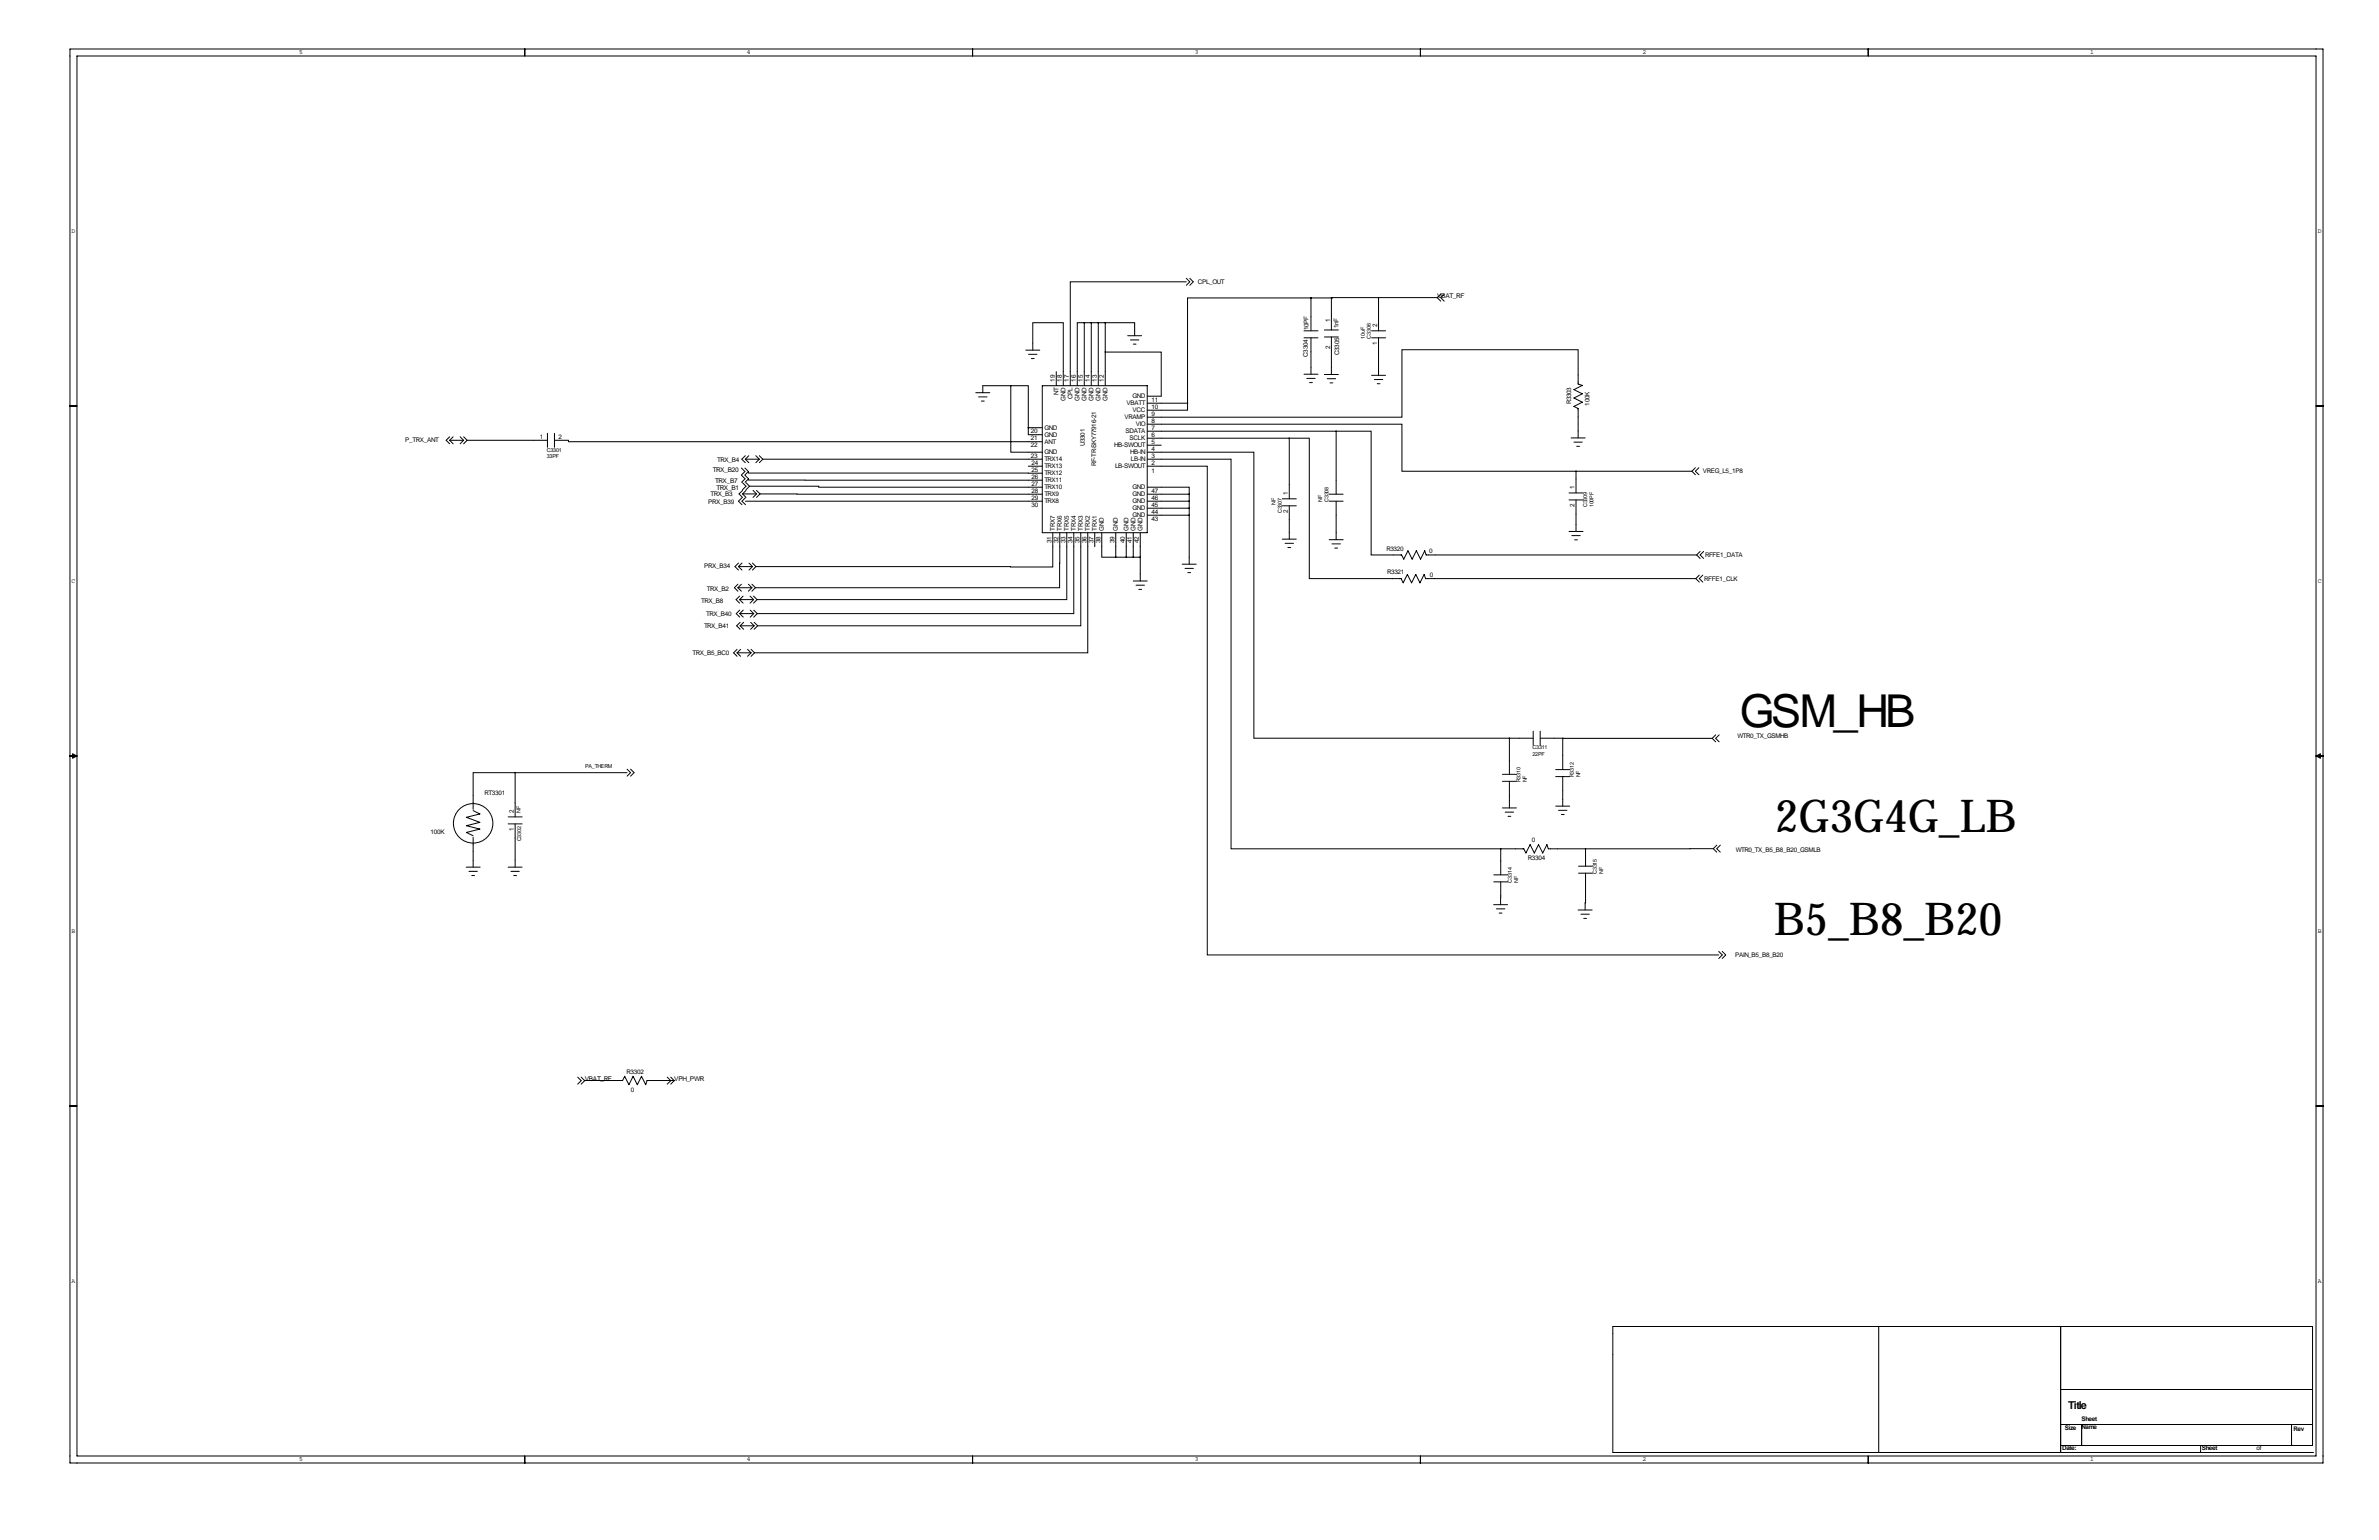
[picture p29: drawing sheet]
<svg xmlns="http://www.w3.org/2000/svg" width="864mm" height="559mm" viewBox="0 0 864 559" stroke-linecap="round" stroke-linejoin="round" font-family="sans-serif">
<defs><g id="words">
<g font-size="16.5">
<text x="631.5" y="264">GSM_HB</text>
<text x="644.4" y="301.9">2G3G4G_LB</text>
<text x="643.9" y="339.3">B5_B8_B20</text>
</g>
<text font-size="4" x="750.8" y="511.3">Title</text>
<g font-size="2.4">
<text x="521.7" y="108">VBAT_RF</text>
<text x="258.7" y="171.3">TRX_B20</text>
<text x="259.6" y="175.3">TRX_B7</text>
<text x="260.1" y="177.8">TRX_B1</text>
<text x="212.2" y="392.1">VBAT_RF</text>
<text x="244.8" y="392.1">VPH_PWR</text>
</g>
<g font-size="2.3">
<text x="108.6" y="19.7">5</text>
<text x="271.1" y="19.7">4</text>
<text x="433.7" y="19.7">3</text>
<text x="596.2" y="19.7">2</text>
<text x="758.8" y="19.7">1</text>
<text x="26" y="84.5">D</text>
<text x="841.4" y="84.5">D</text>
<text x="434.8" y="103.1">CPL_OUT</text>
<text x="475" y="119.8" transform="rotate(-90 475 119.8)">10PF</text>
<text x="482.8" y="116.7" transform="rotate(-90 482.8 116.7)">1</text>
<text x="485.9" y="119" transform="rotate(-90 485.9 119)">1nF</text>
<text x="499.9" y="118.5" transform="rotate(-90 499.9 118.5)">2</text>
<text x="499.9" y="125.3" transform="rotate(-90 499.9 125.3)">1</text>
<text x="474.8" y="129.6" transform="rotate(-90 474.8 129.6)">C3304</text>
<text x="482.8" y="126.5" transform="rotate(-90 482.8 126.5)">2</text>
<text x="486.2" y="128.9" transform="rotate(-90 486.2 128.9)">C3305</text>
<text x="382.9" y="138.4" transform="rotate(-90 382.9 138.4)">19</text>
<text x="384.2" y="143.4" transform="rotate(-90 384.2 143.4)">NT</text>
<text x="385.5" y="138.4" transform="rotate(-90 385.5 138.4)">18</text>
<text x="388" y="138.4" transform="rotate(-90 388 138.4)">17</text>
<text x="390.6" y="138.4" transform="rotate(-90 390.6 138.4)">16</text>
<text x="393.1" y="138.4" transform="rotate(-90 393.1 138.4)">15</text>
<text x="395.6" y="138.4" transform="rotate(-90 395.6 138.4)">14</text>
<text x="398.2" y="138.4" transform="rotate(-90 398.2 138.4)">13</text>
<text x="400.7" y="138.4" transform="rotate(-90 400.7 138.4)">12</text>
<text x="386.7" y="145.3" transform="rotate(-90 386.7 145.3)">GND</text>
<text x="389.3" y="144.9" transform="rotate(-90 389.3 144.9)">CPL</text>
<text x="391.8" y="145.3" transform="rotate(-90 391.8 145.3)">GND</text>
<text x="394.4" y="145.3" transform="rotate(-90 394.4 145.3)">GND</text>
<text x="396.9" y="145.3" transform="rotate(-90 396.9 145.3)">GND</text>
<text x="399.4" y="145.3" transform="rotate(-90 399.4 145.3)">GND</text>
<text x="402" y="145.3" transform="rotate(-90 402 145.3)">GND</text>
<text x="409" y="147.1">VBATT</text>
<text x="411.1" y="149.6">VCC</text>
<text x="411.1" y="144.5">GND</text>
<text x="418" y="148.3">10</text>
<text x="418" y="145.8">11</text>
<text x="570.3" y="146.8" transform="rotate(-90 570.3 146.8)">R3303</text>
<text x="576.9" y="147.2" transform="rotate(-90 576.9 147.2)">100K</text>
<text x="379.1" y="156">GND</text>
<text x="408.2" y="152.2">VRAMP</text>
<text x="412.3" y="154.7">VIO</text>
<text x="418" y="156">7</text>
<text x="418" y="153.4">8</text>
<text x="418" y="150.9">9</text>
<text x="147.1" y="160.4">P_TRX_ANT</text>
<text x="196" y="159.3">1</text>
<text x="202.8" y="159.3">2</text>
<text x="374.2" y="157">20</text>
<text x="374.2" y="159.8">21</text>
<text x="379.1" y="158.5">GND</text>
<text x="379.1" y="161">ANT</text>
<text x="393.9" y="161.8" transform="rotate(-90 393.9 161.8)">U3301</text>
<text x="408.6" y="157.2">SDATA</text>
<text x="410" y="159.8">SCLK</text>
<text x="418" y="161">5</text>
<text x="418" y="158.5">6</text>
<text x="260.3" y="167.6">TRX_B4</text>
<text x="374.2" y="162.3">22</text>
<text x="374.2" y="166.1">23</text>
<text x="379.1" y="164.9">GND</text>
<text x="379.1" y="167.4">TRX14</text>
<text x="404.5" y="162.3">HB-SWOUT</text>
<text x="410.3" y="164.9">HB-IN</text>
<text x="410.6" y="167.4">LB-IN</text>
<text x="418" y="166.1">3</text>
<text x="418" y="163.6">4</text>
<text x="374.5" y="168.7">24</text>
<text x="374.5" y="171.2">25</text>
<text x="374.5" y="173.7">26</text>
<text x="379.1" y="169.9">TRX13</text>
<text x="379.1" y="172.5">TRX12</text>
<text x="397.9" y="169.1" transform="rotate(-90 397.9 169.1)">RF-TR-SKY77916-21</text>
<text x="404.8" y="169.9">LB-SWOUT</text>
<text x="418" y="171.4">1</text>
<text x="418" y="168.7">2</text>
<text x="618.1" y="171.7">VREG_L5_1P8</text>
<text x="258" y="179.9">TRX_B3</text>
<text x="374.5" y="176.3">27</text>
<text x="374.5" y="178.8">28</text>
<text x="379.1" y="175">TRX11</text>
<text x="379.1" y="177.6">TRX10</text>
<text x="411.1" y="177.6">GND</text>
<text x="418" y="178.8">47</text>
<text x="467.5" y="179.5" transform="rotate(-90 467.5 179.5)">1</text>
<text x="571.6" y="177.3" transform="rotate(-90 571.6 177.3)">1</text>
<text x="257.1" y="182.8">PRX_B39</text>
<text x="374.5" y="181.4">29</text>
<text x="374.5" y="183.9">30</text>
<text x="379.1" y="180.1">TRX9</text>
<text x="379.1" y="182.6">TRX8</text>
<text x="411.1" y="185.2">GND</text>
<text x="411.1" y="182.6">GND</text>
<text x="411.1" y="180.1">GND</text>
<text x="418" y="183.9">45</text>
<text x="418" y="181.4">46</text>
<text x="571.6" y="184.1" transform="rotate(-90 571.6 184.1)">2</text>
<text x="411.1" y="187.7">GND</text>
<text x="418" y="189">43</text>
<text x="418" y="186.4">44</text>
<text x="467.5" y="186.3" transform="rotate(-90 467.5 186.3)">2</text>
<text x="381.7" y="197.2" transform="rotate(-90 381.7 197.2)">31</text>
<text x="382.9" y="192.5" transform="rotate(-90 382.9 192.5)">TRX7</text>
<text x="384.2" y="197.2" transform="rotate(-90 384.2 197.2)">32</text>
<text x="385.5" y="192.5" transform="rotate(-90 385.5 192.5)">TRX6</text>
<text x="386.7" y="197.2" transform="rotate(-90 386.7 197.2)">33</text>
<text x="388" y="192.5" transform="rotate(-90 388 192.5)">TRX5</text>
<text x="389.3" y="197.2" transform="rotate(-90 389.3 197.2)">34</text>
<text x="390.6" y="192.5" transform="rotate(-90 390.6 192.5)">TRX4</text>
<text x="391.8" y="197.2" transform="rotate(-90 391.8 197.2)">35</text>
<text x="393.1" y="192.5" transform="rotate(-90 393.1 192.5)">TRX3</text>
<text x="394.4" y="197.2" transform="rotate(-90 394.4 197.2)">36</text>
<text x="395.6" y="192.5" transform="rotate(-90 395.6 192.5)">TRX2</text>
<text x="396.9" y="197.2" transform="rotate(-90 396.9 197.2)">37</text>
<text x="398.2" y="192.5" transform="rotate(-90 398.2 192.5)">TRX1</text>
<text x="399.4" y="197.2" transform="rotate(-90 399.4 197.2)">38</text>
<text x="400.7" y="192.5" transform="rotate(-90 400.7 192.5)">GND</text>
<text x="404.5" y="197.2" transform="rotate(-90 404.5 197.2)">39</text>
<text x="405.8" y="192.5" transform="rotate(-90 405.8 192.5)">GND</text>
<text x="408.3" y="197.2" transform="rotate(-90 408.3 197.2)">40</text>
<text x="409.6" y="192.5" transform="rotate(-90 409.6 192.5)">GND</text>
<text x="410.9" y="197.2" transform="rotate(-90 410.9 197.2)">41</text>
<text x="412.1" y="192.5" transform="rotate(-90 412.1 192.5)">GND</text>
<text x="413.4" y="197.2" transform="rotate(-90 413.4 197.2)">42</text>
<text x="414.7" y="192.5" transform="rotate(-90 414.7 192.5)">GND</text>
<text x="503.3" y="200">R3320</text>
<text x="518.8" y="200.8">0</text>
<text x="618.9" y="202.2">RFFE1_DATA</text>
<text x="255.7" y="206">PRX_B34</text>
<text x="503.5" y="208.4">R3321</text>
<text x="519" y="209.4">0</text>
<text x="26" y="211.5">C</text>
<text x="256.6" y="214.6">TRX_B2</text>
<text x="618.7" y="210.9">RFFE1_CLK</text>
<text x="841.4" y="211.5">C</text>
<text x="254.6" y="218.9">TRX_B8</text>
<text x="255.6" y="228">TRX_B41</text>
<text x="256.4" y="223.6">TRX_B40</text>
<text x="251.4" y="237.6">TRX_B5_BC0</text>
<text x="630.7" y="267.9">WTR0_TX_GSMHB</text>
<text x="175.9" y="288.3">RT3301</text>
<text x="186.5" y="294.9" transform="rotate(-90 186.5 294.9)">2</text>
<text x="156.3" y="302.5">100K</text>
<text x="186.5" y="301.7" transform="rotate(-90 186.5 301.7)">1</text>
<text x="556.1" y="305.5">0</text>
<text x="630.1" y="309.1">WTR0_TX_B5_B8_B20_GSMLB</text>
<text x="554.6" y="312.1">R3304</text>
<text x="26" y="338.5">B</text>
<text x="841.4" y="338.5">B</text>
<text x="629.9" y="347.4">PAIN_B5_B8_B20</text>
<text x="227.5" y="389.5">R3302</text>
<text x="229" y="396.1">0</text>
<text x="26" y="465.5">A</text>
<text x="841.4" y="465.5">A</text>
<text x="755.6" y="515.8">Sheet</text>
<text x="749.6" y="518.9">Size</text>
<text x="755.6" y="518.7">Name</text>
<text x="832.6" y="519.2">Rev</text>
<text x="748.5" y="526.3">Date:</text>
<text x="799.3" y="526.3">Sheet</text>
<text x="819.1" y="526.3">of</text>
<text x="108.6" y="530.2">5</text>
<text x="271.1" y="530.2">4</text>
<text x="433.7" y="530.2">3</text>
<text x="596.2" y="530.2">2</text>
<text x="758.8" y="530.2">1</text>
</g>
<g font-size="2">
<text x="495.4" y="122.8" transform="rotate(-90 495.4 122.8)">10uF</text>
<text x="497.7" y="122.8" transform="rotate(-90 497.7 122.8)">C3306</text>
<text x="198.5" y="163.8">C3301</text>
<text x="198.5" y="166.1">33PF</text>
<text x="463" y="183.1" transform="rotate(-90 463 183.1)">NF</text>
<text x="480" y="182.1" transform="rotate(-90 480 182.1)">NF</text>
<text x="482.3" y="182.1" transform="rotate(-90 482.3 182.1)">C3308</text>
<text x="576.2" y="184" transform="rotate(-90 576.2 184)">C3309</text>
<text x="578.5" y="184" transform="rotate(-90 578.5 184)">100PF</text>
<text x="465.3" y="186.2" transform="rotate(-90 465.3 186.2)">C3307</text>
<text x="556.3" y="271.9">C3311</text>
<text x="556.3" y="274.2">22PF</text>
<text x="212.4" y="278.6">PA_THERM</text>
<text x="552" y="283.8" transform="rotate(-90 552 283.8)">R3310</text>
<text x="554.3" y="283.8" transform="rotate(-90 554.3 283.8)">NF</text>
<text x="571.3" y="282" transform="rotate(-90 571.3 282)">R3312</text>
<text x="573.6" y="282" transform="rotate(-90 573.6 282)">NF</text>
<text x="189" y="294.9" transform="rotate(-90 189 294.9)">NF</text>
<text x="189.2" y="305.3" transform="rotate(-90 189.2 305.3)">C3302</text>
<text x="579.6" y="317.1" transform="rotate(-90 579.6 317.1)">C3315</text>
<text x="581.9" y="317.1" transform="rotate(-90 581.9 317.1)">NF</text>
<text x="548.8" y="320.2" transform="rotate(-90 548.8 320.2)">C3314</text>
<text x="551.1" y="320.2" transform="rotate(-90 551.1 320.2)">NF</text>
</g>
</g></defs>
<g fill="none" stroke="#000" stroke-width=".36">
<path d="M25.4 17.8h817.9v513.1h-817.9zM190.5 17.8v2.5M353.1 17.8v2.5M515.6 17.8v2.5M678.2 17.8v2.5M27.9 20.3h812.8v508h-812.8zM393.6 117.1h-2.5v22.9M393.6 117.1v22.9M393.6 117.1h7.6M396.1 117.1v22.9M398.7 117.1v22.9M401.2 117.1h10.7v4.7"/>
<path d="M401.2 117.1v22.9M430.6 102.3h-42.1v37.7M430.6 101l1.3 1.3-1.3 1.2M431.9 101l1.3 1.3-1.3 1.2M475.9 108.1h-44.8v38.2M475.9 108.1v11.9M480.8 119.7h5.1M483.6 108h-.3v11.7M483.6 108l-7.7 .1M483.6 108h38.1M500.4 108v12M521.7 108l1.3 1.3"/>
<path d="M523 106.7l-1.3 1.3M524.3 106.7l-1.3 1.3 1.3 1.3M366.9 140h6.4v15.2M366.9 140v24.1h11.5M366.9 140h-10.1v2.5M372.4 127.1h5M373.4 128.6h3M374.4 130.1h1M374.9 127.1v-10h11.1v22.9M378.4 140h38.1v53.3h-38.1zM383.4 134.9v5.1M401.2 127.8h20.3v16h-5"/>
<path d="M409.3 121.8h5.1M410.4 123.3h3M411.4 124.9h1M473.4 122.6h5M473.4 120h5M473.4 135.8h5M474.4 137.3h3M475.4 138.8h1M475.9 122.6v13.2M480.8 122.3h5.1M480.8 135.9h5.1M481.8 137.4h3"/>
<path d="M482.8 138.9h1M483.3 122.3v13.6M497.9 122.6h5.1M497.9 120h5.1M497.9 136.2h5.1M498.9 137.7h3.1M499.9 139.2h1M500.4 122.6v13.6M25.4 147.3h2.5M163.2 159.8h5.1M163.2 158.5l-1.2 1.3 1.2 1.2M163.2 159.8l1.3 1.2"/>
<path d="M164.5 158.5l-1.3 1.3M167 158.5l1.3 1.3M168.3 158.5l1.3 1.3M168.3 159.8l-1.3 1.2M169.6 159.8h29.1M169.6 159.8l-1.3 1.2M198.7 157.2v5.1M201.3 159.8h5v.5h172.1M201.3 157.2v5.1M354.2 142.5h5.1M355.2 144h3.1M356.3 145.5h1"/>
<path d="M373.3 155.2h.1M373.3 155.2h5.1M373.3 155.2v2.5h5.1M416.5 153.9h92.4v17.1h63.2M416.5 151.4h92.4v-24.5h64v12.4l1.5 .6-3.1 1.5 3.1 1.5-3.1 1.5 3.1 1.5-3.1 1.6 1.6 .7v10.7M416.5 159h51.5M416.5 156.5h68.5M416.5 146.3h14.6M431.1 146.3v2.5h-14.6M468 159h7.3v51h33.3l.8 1.5 1.5-3.1 1.5 3.1 1.5-3.1 1.6 3.1 1.5-3.1 .5 1.6h98.1M468 159v22M485 156.5h12.7v44.9h11.1l.8 1.5 1.5-3.1 1.5 3.1 1.5-3.1 1.6 3.1 1.5-3.1 .5 1.6h98.2"/>
<path d="M485 156.5v22.8M570.3 158.9h5.1M840.7 147.3h2.6M269.1 169.8l1.3 1.3-1.3 1.3M269.2 172.5l1.3 1.2-1.3 1.3M269.5 178l-1.2 1.2 1.2 1.3M269.5 179.2l1.3 1.3M269.5 179.2h5.1M269.5 175.2l1.3 1.2-1.3 1.3M270.4 169.8l1.3 1.3M270.5 172.5l1.2 1.2M270.6 166.6h5"/>
<path d="M270.6 165.4l-1.3 1.2 1.3 1.3M270.6 166.6l1.2 1.3M270.8 178l-1.3 1.2M270.8 175.2l1.3 1.2M271.7 171.1v.6h106.7M271.7 171.1l-1.3 1.3M271.7 173.7v.5h106.7M271.7 173.7l-1.2 1.3M271.8 165.4l-1.2 1.2M272.1 176.4h25.1v.4h81.2M272.1 176.4l-1.3 1.3M273.4 178l1.2 1.2"/>
<path d="M274.4 165.4l1.2 1.2M274.6 178l1.3 1.2M274.6 179.2l-1.2 1.3M275.6 165.4l1.3 1.2M275.6 166.6l-1.2 1.3M275.9 179.2l102.5 .1M275.9 179.2l-1.3 1.3M276.9 166.6h101.5M276.9 166.6l-1.3 1.3M373.3 169.2h5.1M416.5 166.6h30.4v141.4h97.9M416.5 176.8h15.2v2.5"/>
<path d="M416.5 164.1h38.7v103.8h92.7M416.5 169.2h21.8v177.3h185.6M416.5 179.3h15.2M416.5 161.5h5M431.7 179.3v25.4M482.5 179.3h5.1M569.6 178.9h5M571.3 160.4h3.1M572.1 171v7.9M572.1 171h42.1M572.4 162h1M614.2 171l1.2 1.3"/>
<path d="M615.4 169.7l-1.2 1.3M616.7 169.7l-1.3 1.3 1.3 1.3M269.3 180.6l-1.2 1.3 1.2 1.2M270.6 181.9h107.8M270.6 180.6l-1.3 1.3 1.3 1.2M382.2 193.3v12.4l-107.8-.1M384.7 193.3v20h-110.5M387.2 193.3v24.3h-112.4M389.8 193.3v29.4h-114.9M392.3 193.3v33.8h-117.3M394.9 193.3v43.6h-121M397.4 193.3v5.1"/>
<path d="M399.9 193.3v8.9h5.1M405 193.3v8.9M408.8 193.3v8.9M411.4 193.3v8.9M413.9 193.3v17.5M416.5 181.9h15.2M416.5 186.9h15.2M416.5 184.4h15.2M465.5 181h5.1M465.5 183.5h5.1M465.5 195.6h5.1M466.5 197.2h3"/>
<path d="M467.5 198.7h1M468 183.5v12.1M482.5 181.9h5.1M482.5 195.8h5.1M483.5 197.4h3.1M484.5 198.9h1M485 181.9v13.9M569.6 181.4h5M569.6 192.8h5M570.6 194.4h3M571.6 195.9h1M572.1 181.4v11.4"/>
<path d="M267.9 212l-1.3 1.3 1.3 1.2M267.9 213.3l1.2 1.2M267.9 213.3h5M268.1 204.3l-1.3 1.3 1.3 1.3M268.1 205.6l1.2 1.3M268.1 205.6h5.1M268.5 216.3l-1.3 1.3 1.3 1.2M268.5 217.6l1.2 1.2M268.5 217.6h5.1M269.1 212l-1.2 1.3M269.3 204.3l-1.2 1.3M269.7 216.3l-1.2 1.3"/>
<path d="M271.7 212l1.2 1.3M271.9 204.3l1.3 1.3M272.3 216.3l1.3 1.3M272.9 212l1.3 1.3M272.9 213.3l-1.2 1.2M273.2 205.6l-1.3 1.3M273.2 204.3l1.2 1.3M273.6 217.6l-1.3 1.2M273.6 216.3l1.2 1.3M274.2 213.3l-1.3 1.2M274.4 205.6l-1.2 1.3M274.8 217.6l-1.2 1.2"/>
<path d="M405 202.2h8.9M411.4 210.8h5.1M412.4 212.3h3M413.4 213.9h1M429.2 204.7h5M430.2 206.2h3M431.2 207.8h1M615.6 210l1.3 1.2M615.9 201.4l1.3 1.2M616.9 208.7l-1.3 1.3M617.2 200.1l-1.3 1.3M618.1 208.7l-1.2 1.3 1.2 1.2"/>
<path d="M618.4 200.1l-1.2 1.3 1.2 1.2M267.6 235.6l-1.3 1.3 1.3 1.3M267.6 236.9l1.2 1.3M267.6 236.9h5M268.5 221.4l-1.2 1.3 1.2 1.2M268.5 222.7l1.3 1.2M268.5 222.7h5.1M268.7 225.8l-1.3 1.3 1.3 1.2M268.7 227.1l1.3 1.2M268.7 227.1h5.1M268.8 235.6l-1.2 1.3M269.8 221.4l-1.3 1.3"/>
<path d="M270 225.8l-1.3 1.3M271.4 235.6l1.2 1.3M272.3 221.4l1.3 1.3M272.5 225.8l1.3 1.3M272.6 235.6l1.3 1.3M272.6 236.9l-1.2 1.3M273.6 221.4l1.3 1.3M273.6 222.7l-1.3 1.2M273.8 225.8l1.2 1.3M273.8 227.1l-1.3 1.2M273.9 236.9l-1.3 1.3M274.9 222.7l-1.3 1.2"/>
<path d="M275 227.1l-1.2 1.2M25.4 274.3h2.5M26.4 273.6l1.5 .7-1.5 .8zM227.6 279.1l1.3 1.3-1.3 1.2M228.9 279.1l1.3 1.3-1.3 1.2M547.9 267.9h8.7M547.9 267.9v13.1M556.6 265.3v5.1M559.1 267.9h8.2M559.1 265.3v5.1M564.7 279.2h5.1M567.3 267.9h54.2"/>
<path d="M567.3 267.9v11.3M621.5 267.9l1.3 1.3M622.8 266.6l-1.3 1.3M624.1 266.6l-1.3 1.3 1.3 1.3M840.7 274.3h2.6M840.7 274.3l1.6-.7v1.5zM171.8 294.1l2.4 1.3-4.9 1.2 4.9 1.8-4.9 1.2 4.9 1.2-4.9 1.3 2.5 1.2M184.5 299h5M184.5 296.4h5M187 280.4h-15.2v13.3M187 280.4v16M187 299v15.7"/>
<path d="M187 280.4h40.6M545.4 283.5h5.1M545.4 281h5.1M545.4 293.2h5.1M546.4 294.7h3.1M547.4 296.2h1M547.9 283.5v9.7M564.7 281.8h5.1M564.7 292.5h5.1M565.8 294h3M566.8 295.6h1M567.3 281.8v10.7"/>
<path d="M169.2 314.7h5.1M170.2 316.2h3.1M171.2 317.7h1.1M171.8 303.8v10.9M184.5 314.7h5M185.5 316.2h3M186.5 317.7h1M542.2 320h5.1M542.2 317.4h5.1M544.8 320l-.1 8.3M544.8 308h8.4l.7 1.5 1.5-3 1.6 3 1.5-3 1.5 3 1.5-3 .6 1.5h13.5M544.8 308v9.4"/>
<path d="M573 316.8h5.1M573 314.3h5.1M575.6 316.8l-.2 13.4M575.6 308v6.3M621.9 307.9l-46.3 .1M621.9 307.9l1.3 1.3M623.2 306.7l-1.3 1.2M624.5 306.7l-1.3 1.2 1.3 1.3M542.2 328.3h5.1M543.2 329.8h3.1M544.2 331.3h1M572.9 330.2h5.1"/>
<path d="M573.9 331.7h3M574.9 333.2h1M623.9 345.2l1.3 1.3-1.3 1.3M625.2 345.2l1.3 1.3-1.3 1.3M209.7 390.9l1.3 1.2-1.3 1.3M211 390.9l1.2 1.2M212.2 392.1h13.8l.8-1.5 1.5 3 1.5-3 1.5 3 1.6-3 1.5 3 .5-1.5h9.9M212.2 392.1l-1.2 1.3M242.2 390.9l1.3 1.2-1.3 1.3M243.5 390.9l1.3 1.2M244.8 392.1l-1.3 1.3M25.4 401.3h2.5"/>
<path d="M840.7 401.3h2.6M682 481.3v45.7M748 481.3v45.7M748 504.2h91.5M748 516.9h91.5M755.6 516.9v7.6M831.8 516.9v7.6M190.5 528.3v2.6M353.1 528.3v2.6M515.6 528.3v2.6M678.2 528.3v2.6M748 524.5h91.5v-43.2h-254v45.7h254"/>
<path d="M798.8 527h.1M798.8 524.5v2.5M839.5 527h.1"/>
<circle cx="171.8" cy="298.8" r="7.2"/>
</g>
<path d="M408.8 202.2a.05 .05 0 0 0 .1 0 .05 .05 0 0 0-.1 0zM396.1 117.1a.05 .05 0 0 0 .1 0 .05 .05 0 0 0-.1 0zM575.5 308a.05 .05 0 0 0 .1 0 .05 .05 0 0 0-.1 0zM485 156.5a.05 .05 0 0 0 .1 0 .05 .05 0 0 0-.1 0z" fill="#000" stroke="#000" stroke-width=".51"/>
<use href="#words"/>
</svg>
